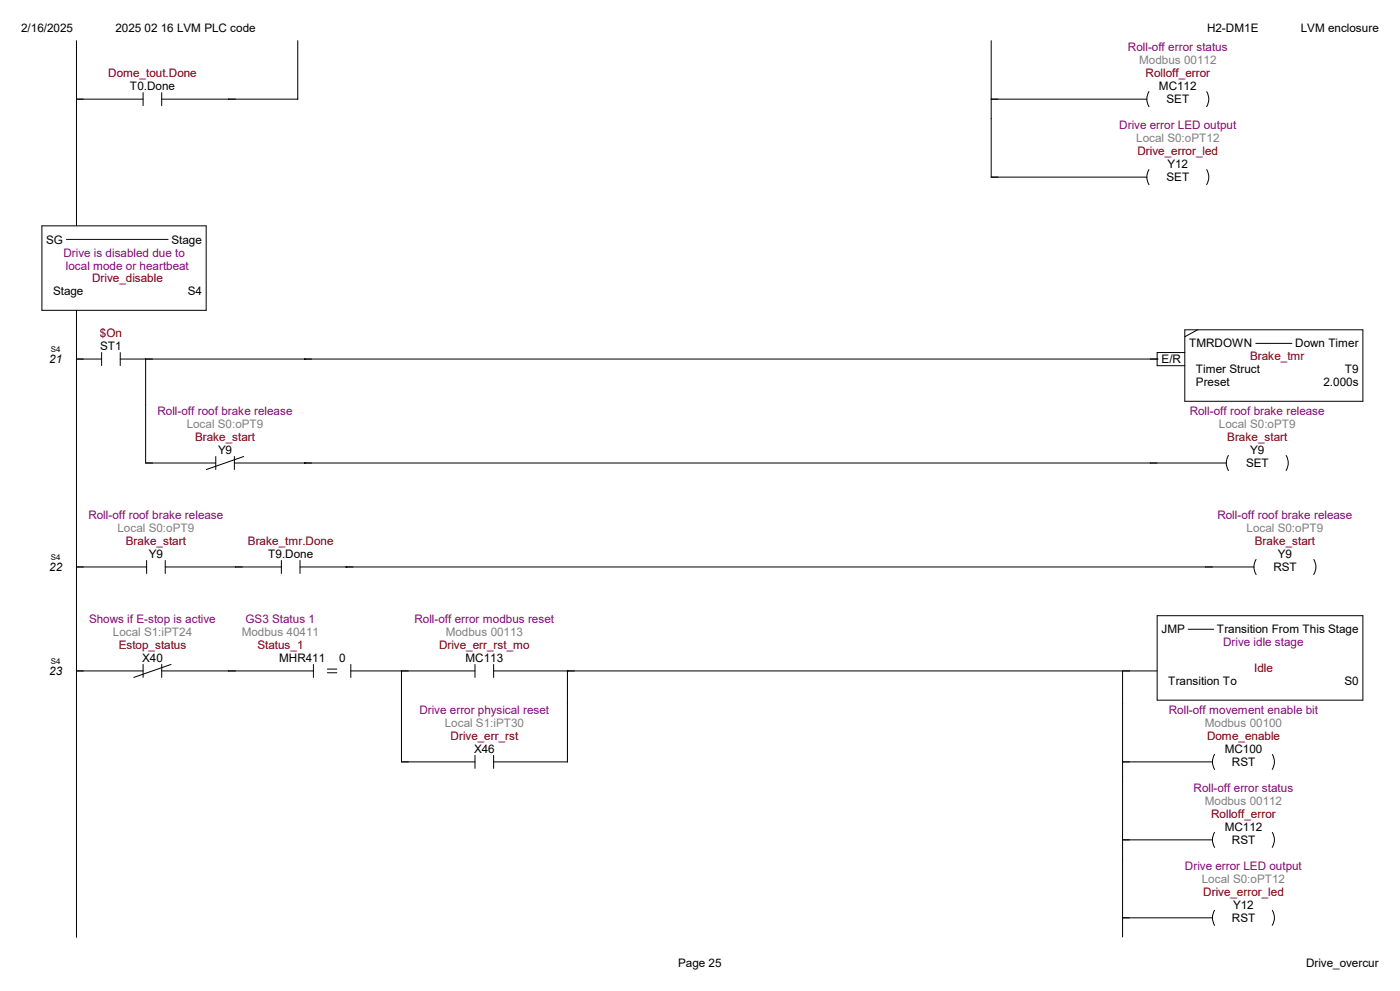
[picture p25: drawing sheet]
<svg xmlns="http://www.w3.org/2000/svg" width="420mm" height="297mm" viewBox="0 0 420 297" stroke-linecap="round" stroke-linejoin="round" font-family="sans-serif">
<defs><g id="words">
<g font-size="3.5">
<text x="6.3" y="9.5">2/16/2025</text>
<text x="34.6" y="9.5">2025 02 16 LVM PLC code</text>
<text x="362.1" y="9.5">H2-DM1E</text>
<text x="390.2" y="9.5">LVM enclosure</text>
<text x="39" y="27">T0.Done</text>
<text x="347.7" y="27">MC112</text>
<text x="350" y="30.9">SET</text>
<text x="350.3" y="50.4">Y12</text>
<text x="350" y="54.3">SET</text>
<text x="13.8" y="73">SG</text>
<text x="51.4" y="73">Stage</text>
<text x="15.9" y="88.6">Stage</text>
<text x="56.3" y="88.6">S4</text>
<text x="30.1" y="104.9">ST1</text>
<text x="356.7" y="104.1">TMRDOWN</text>
<text x="388.6" y="104.1">Down Timer</text>
<text x="14.8" y="108.8">21</text>
<text x="348.5" y="108.8">E/R</text>
<text x="358.8" y="111.9">Timer Struct</text>
<text x="403.4" y="111.9">T9</text>
<text x="358.8" y="115.8">Preset</text>
<text x="397" y="115.8">2.000s</text>
<text x="65.4" y="136.1">Y9</text>
<text x="375.1" y="136.1">Y9</text>
<text x="373.8" y="140">SET</text>
<text x="44.7" y="167.2">Y9</text>
<text x="80.5" y="167.2">T9.Done</text>
<text x="383.4" y="167.2">Y9</text>
<text x="14.8" y="171.1">22</text>
<text x="382" y="171.1">RST</text>
<text x="348.4" y="189.8">JMP</text>
<text x="365.1" y="189.8">Transition From This Stage</text>
<text x="14.8" y="202.3">23</text>
<text x="42.6" y="198.4">X40</text>
<text x="83.7" y="198.4">MHR411</text>
<text x="101.8" y="198.4">0</text>
<text x="139.7" y="198.4">MC113</text>
<text x="350.5" y="205.4">Transition To</text>
<text x="403.3" y="205.4">S0</text>
<text x="142.2" y="225.6">X46</text>
<text x="367.4" y="225.6">MC100</text>
<text x="369.6" y="229.5">RST</text>
<text x="367.4" y="249">MC112</text>
<text x="369.6" y="252.9">RST</text>
<text x="370" y="272.4">Y12</text>
<text x="369.6" y="276.3">RST</text>
<text x="203.5" y="289.9">Page 25</text>
<text x="391.8" y="289.9">Drive_overcur</text>
</g>
<g font-size="3.5" fill="#800080">
<text x="338.4" y="15.3">Roll-off error status</text>
<text x="335.8" y="38.7">Drive error LED output</text>
<text x="19" y="76.9">Drive is disabled due to</text>
<text x="19.8" y="80.8">local mode or heartbeat</text>
<text x="47.2" y="124.4">Roll-off roof brake release</text>
<text x="356.9" y="124.4">Roll-off roof brake release</text>
<text x="26.5" y="155.5">Roll-off roof brake release</text>
<text x="365.2" y="155.5">Roll-off roof brake release</text>
<text x="26.7" y="186.7">Shows if E-stop is active</text>
<text x="73.7" y="186.7">GS3 Status 1</text>
<text x="124.3" y="186.7">Roll-off error modbus reset</text>
<text x="366.9" y="193.7">Drive idle stage</text>
<text x="125.8" y="214">Drive error physical reset</text>
<text x="350.6" y="214">Roll-off movement enable bit</text>
<text x="358.1" y="237.3">Roll-off error status</text>
<text x="355.5" y="260.7">Drive error LED output</text>
</g>
<g font-size="3.5" fill="#800000">
<text x="32.5" y="23.1">Dome_tout.Done</text>
<text x="343.7" y="23.1">Rolloff_error</text>
<text x="341.2" y="46.5">Drive_error_led</text>
<text x="27.6" y="84.7">Drive_disable</text>
<text x="30" y="101">$On</text>
<text x="375" y="108">Brake_tmr</text>
<text x="58.5" y="132.2">Brake_start</text>
<text x="368.2" y="132.2">Brake_start</text>
<text x="37.8" y="163.3">Brake_start</text>
<text x="74.4" y="163.3">Brake_tmr.Done</text>
<text x="376.5" y="163.3">Brake_start</text>
<text x="35.6" y="194.5">Estop_status</text>
<text x="77.2" y="194.5">Status_1</text>
<text x="131.7" y="194.5">Drive_err_rst_mo</text>
<text x="376.2" y="201.5">Idle</text>
<text x="135.2" y="221.7">Drive_err_rst</text>
<text x="362.1" y="221.7">Dome_enable</text>
<text x="363.3" y="245.1">Rolloff_error</text>
<text x="361" y="268.5">Drive_error_led</text>
</g>
<g font-size="3.5" fill="#808080">
<text x="341.8" y="19.2">Modbus 00112</text>
<text x="340.9" y="42.6">Local S0:oPT12</text>
<text x="56" y="128.3">Local S0:oPT9</text>
<text x="365.7" y="128.3">Local S0:oPT9</text>
<text x="35.3" y="159.4">Local S0:oPT9</text>
<text x="374" y="159.4">Local S0:oPT9</text>
<text x="33.9" y="190.6">Local S1:iPT24</text>
<text x="72.5" y="190.6">Modbus 40411</text>
<text x="133.7" y="190.6">Modbus 00113</text>
<text x="133.4" y="217.8">Local S1:iPT30</text>
<text x="361.4" y="217.8">Modbus 00100</text>
<text x="361.4" y="241.2">Modbus 00112</text>
<text x="360.6" y="264.6">Local S0:oPT12</text>
</g>
<g font-size="2.4">
<text x="15.3" y="105.5">S4</text>
<text x="15.3" y="167.8">S4</text>
<text x="15.3" y="199">S4</text>
</g>
</g></defs>
<g fill="none" stroke="#000" stroke-width=".3">
<path d="M22.9 12.2v55.5M89.3 12.2v17.5M297.3 12.2v40.9h46.8M22.9 29.7h20M42.9 27.8v3.9M48.5 29.7h40.9M48.5 27.8v3.9M297.3 29.7h46.8M344.7 27.5a4.3 4.3 0 0 0 0 4.5M362 27.5a4.3 4.3 0 0 1 0 4.5M344.7 50.8a4.3 4.3 0 0 0 0 4.6M362 50.8a4.3 4.3 0 0 1 0 4.5"/>
<path d="M12.6 67.7h49.2v25.3h-49.2zM19.9 71.8h30.5M22.9 93v1"/>
</g>
<path d="M15.3 103.3h2.9v2.7h-2.9z" fill="#fff"/>
<g fill="none" stroke="#000" stroke-width=".3">
<path d="M22.9 94v54.5M355.4 98.8h53.5v21.5h-53.5zM359.3 98.8l-3.9 2.1M22.9 107.6h7.6M30.5 105.7v3.9M36.1 107.6h311M36.1 105.7v3.9M43.7 107.6v31.2h21M91.4 107.6h.1M347.1 107.6h.1M355.4 105.7h-8.3v3.9h8.3M376.7 102.9h10.9"/>
<path d="M64.7 136.8v3.9M70.3 138.8h297.6M70.3 136.8v3.9M73.1 136.8l-11.2 3.9M91.4 138.8h.1M368.5 136.5a4.3 4.3 0 0 0 0 4.5M385.8 136.5a4.3 4.3 0 0 1 0 4.5"/>
</g>
<path d="M15.3 165.6h2.9v2.8h-2.9z" fill="#fff"/>
<path d="M22.9 148.5v31.2M22.9 169.9h21.1M44 168v3.9M49.6 169.9h34.8M49.6 168v3.9M84.4 168v3.9M90 169.9h286.2M90 168v3.9M103.8 169.9h.1M376.8 167.7a4.3 4.3 0 0 0 0 4.5M394.1 167.7a4.3 4.3 0 0 1 0 4.5" fill="none" stroke="#000" stroke-width=".3"/>
<path d="M15.3 196.8h2.9v2.7h-2.9z" fill="#fff"/>
<g fill="none" stroke="#000" stroke-width=".3">
<path d="M22.9 179.7v101.2M42.9 199.1v3.9M48.5 199.1v3.9M51.3 199.1l-11.2 3.9M94 199.1v3.9M105.2 199.1v3.9M142.5 199.1v3.9M148.1 199.1v3.9M347.1 184.5h61.8v25.3h-61.8zM356.4 188.6h7.7M22.9 201.1h20M48.5 201.1h45.5"/>
<path d="M98.2 200.5h2.8M98.2 201.6h2.8M105.2 201.1h37.3M120.4 201.1v27.2h22.1M148.1 201.1h199M170.2 201.1h.1M170.2 201.1v27.2h-22.1M336.8 201.1v79.8M142.5 226.4v3.9M148.1 226.4v3.9M336.8 228.3h27M364.4 226.1a4.3 4.3 0 0 0 0 4.5"/>
<path d="M381.7 226.1a4.3 4.3 0 0 1 0 4.5M336.8 251.7h27M364.4 249.4a4.3 4.3 0 0 0 0 4.6M381.7 249.5a4.3 4.3 0 0 1 0 4.5M336.8 275.1h27M364.4 272.8a4.3 4.3 0 0 0 0 4.5M381.7 272.8a4.3 4.3 0 0 1 0 4.5"/>
</g>
<g fill="#fff">
<path d="M203.5 286.8h13v3.9h-13z"/>
<path d="M391.8 286.8h21.9v3.9h-21.9z"/>
</g>
<use href="#words"/>
</svg>
